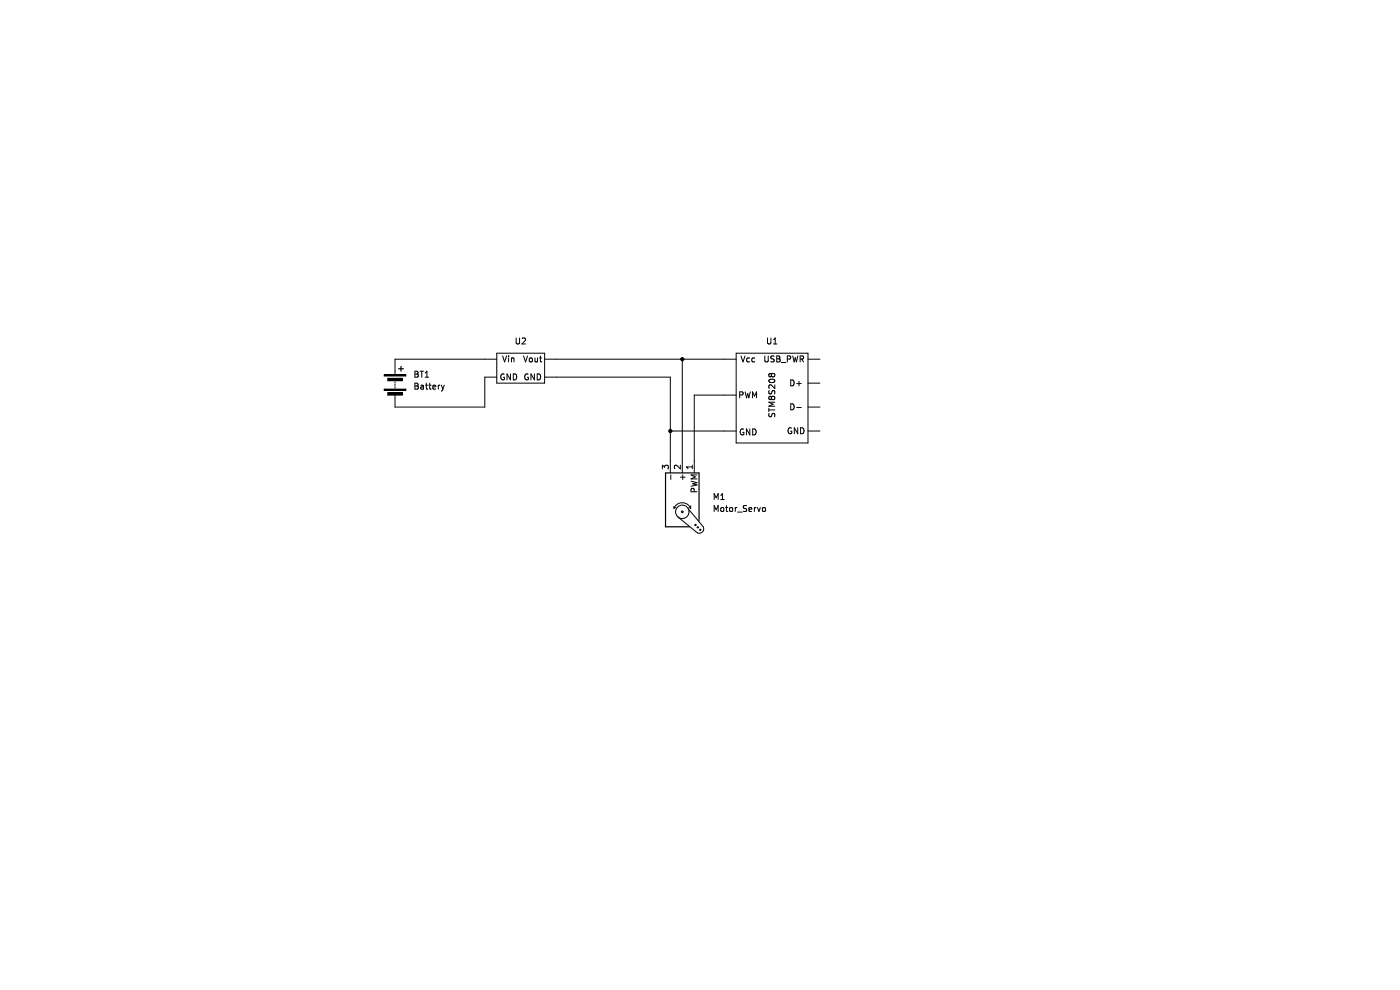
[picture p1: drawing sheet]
<svg xmlns="http://www.w3.org/2000/svg" width="297mm" height="210mm" viewBox="0 0 297 210" stroke-linecap="round" stroke-linejoin="round" font-family="sans-serif">
<g fill="none" stroke="#000" stroke-width=".21">
<path d="M81.5 79.5h4.6v.2h-4.6zM88 78.7h.4l.3 .3-.3 .3 .3 .2v.3l-.2 .2h-.5zM88 79.3h.4M89.1 78.7h.7M89.5 78.7v1.3M90.2 79.1l.4-.4v1.3M105.4 76.2h-21.6v3.3M105.4 74.9h10.1v6.4h-10.1zM106.6 75.5l.4 1.3 .5-1.3M107 79.4a.58 .58 0 0 0-.8 .6 .58 .58 0 0 0 .8 .5v-.5h-.2M107.9 75.5v.1M107.9 75.9v.9"/>
<path d="M108.3 79.3v1.3l-.7-1.3v1.3M108.5 75.9v.9M108.5 76h.5v.8M108.9 79.3a.64 .64 0 0 1 .7 .6 .64 .64 0 0 1-.7 .7zM109.5 71.7v1l.2 .3 .4-.1 .1-.2v-1M110.8 71.8l.4-.1 .3 .4-.8 .9h.8M111.1 75.5l.4 1.3 .4-1.3M112 79.4a.58 .58 0 0 0-.7 .6 .58 .58 0 0 0 .8 .5v-.5h-.2M112.3 76l.2-.1 .4 .1-.1 .7h-.5zM113.4 79.3v1.3l-.8-1.3v1.3M113.5 75.9v.8h.5M114 79.3a.64 .64 0 0 1 .7 .6 .64 .64 0 0 1-.7 .7z"/>
<path d="M114 75.9v.9M114.5 75.9h.4M114.6 75.5v1.1l.3 .2M115.5 76.2h40.7M144.7 76.2v24.1M156.2 74.9h15.2v19.1h-15.2zM157.2 75.5l.4 1.3 .4-1.3M159 76l-.3-.1-.3 .3 .1 .5h.5M160.1 76l-.4-.1-.2 .3 .1 .5h.5M162.2 75.5v1l.3 .3 .4-.1 .1-.2v-1M162.8 71.7v1l.3 .3 .3-.1 .1-.2v-1M163.6 79.5l.3-.3h.2l.3 .3-.1 .3-.2 .1h-.3l-.2-.2"/>
<path d="M163.6 79.5l-.2-.3-.3 .3 .1 .3 .1 .1 .3-.2M163.6 79.5v.2M164.1 73h.7M164.1 72.1l.4-.4v1.3M164.2 75.6h-.6v.4l.5 .2 .1 .3-.2 .3-.5-.1M164.8 75.5h.4l.3 .2-.3 .4 .3 .1v.3l-.2 .3h-.5zM164.8 76.1h.4M165.8 76.9h.9M167 76.2l.6-.1 .1-.5-.7-.1v1.3M168.2 75.5l.3 1.3 .2-.9 .3 .9 .3-1.3M169.7 76.2l.6-.1 .1-.5-.7-.1v1.3M170 76.2l.5 .6"/>
<path d="M171.4 76.2h2.5M81.5 82.5h4.6v.3h-4.6zM82.3 83.3h3v.5h-3zM82.3 80.3h3v.5h-3zM83.8 81v.3M83.8 81.5v.3M83.8 82v.3M88 81.3h.4l.3 .2-.3 .4 .3 .1v.3l-.2 .2h-.5zM88 81.9h.4M89.3 81.8h.5v.7M89.8 82l-.6 .2 .2 .3h.4M90.2 80h.7"/>
<path d="M90.3 81.7h.4M90.4 81.3v1.1l.3 .1M91 81.7h.5M91.2 81.3v1.1l.3 .1M91.8 82.1l.6-.1v-.2l-.4-.1-.2 .2 .1 .6h.5M93 81.7v.8M93.3 81.7l-.3 .2M93.6 81.7l.3 .8M93.9 82.5l-.3 .5M94.3 81.7l-.4 .8M105.4 80h-2.6v6.3h-19v-2.5M115.5 80h26.7v20.3"/>
<path d="M140.5 99.5v-.8l.5 .4 .1-.4h.6l.1 .2-.1 .6M142.2 91.4h14M144.3 98.7v.8l-.9-.8-.3 .2 .1 .5M146.9 98.7v.7M146.9 99h-1.3l.4 .4M156.2 83.8h-8.9v16.5M156.9 83.8l.6-.1 .1-.5-.7-.1v1.3M157.7 91a.58 .58 0 0 0-.7 .6 .58 .58 0 0 0 .8 .5v-.4h-.2M158.1 83.1l.3 1.3 .2-.9 .3 .9 .3-1.3M159.1 91v1.3l-.8-1.3v1.3M159.6 84.4v-1.3l.5 .9 .4-.9v1.3M159.7 91a.64 .64 0 0 1 .7 .6 .64 .64 0 0 1-.7 .7z"/>
<path d="M163.1 86.6v.7M163.1 87h1.3M163.2 82.8v.7h.4l.2-.5 .3-.2 .3 .3-.1 .5M163.2 87.7v.6h.4l.2-.5 .3-.1 .3 .2-.1 .5M163.2 80.5a.61 .61 0 0 1 .7-.1 .61 .61 0 0 1 .4 .6 .75 .75 0 0 1-1.2-.3zM163.6 84.3l.3-.2h.3l.2 .2-.1 .4-.2 .1-.3-.1-.2-.2M163.6 84.3l-.2-.2-.3 .2 .1 .4 .1 .1 .3-.3M163.6 84.3v.2M164.4 81.6v.8l-.9-.8-.4 .3 .1 .5M164.4 85.3h-1.3l.9 .4-.9 .5h1.3M167.8 80.6a.64 .64 0 0 1 .7 .6 .64 .64 0 0 1-.7 .7zM167.8 85.7a.64 .64 0 0 1 .7 .6 .64 .64 0 0 1-.7 .6z"/>
<path d="M167.9 90.8a.58 .58 0 0 0-.7 .6 .58 .58 0 0 0 .8 .5v-.4h-.3M169 81.4h1M169 86.4h1M169.2 90.7v1.3l-.7-1.3v1.3M169.5 80.9v1M169.8 90.7a.64 .64 0 0 1 .8 .7 .64 .64 0 0 1-.8 .6zM171.4 86.3h2.5M171.4 91.4h2.5M171.4 81.3h2.5M142.3 100.7v1M143 107.8a1.93 1.93 0 0 1 1.7-1.2 1.93 1.93 0 0 1 1.8 1.2M143 107.4v.4"/>
<path d="M143.3 107.7l-.3 .1M144.4 101.2h.9M144.8 100.7v1M146 107.9l3.2 3.8a.94 .94 0 0 1-.2 1.1 .94 .94 0 0 1-1.1 .2l-4.2-3.4M146.1 107.7l.4 .1M146.5 107.3v.5M146.6 102.1l1.3 .3-.9 .2 .9 .3-1.3 .3M147.3 104.3l-.1-.6-.5-.1-.1 .7h1.3M147.9 100.7h-1.3l.9 .5-.9 .4h1.3M151.5 106v-1.3l.4 .9 .5-.9v1.3M151.5 108.5v-1.3l.4 .9 .5-.9v1.3M152.9 106h.7"/>
<path d="M152.9 105.1l.4-.4v1.3M153 107.8l.1-.1 .4 .1-.1 .6h-.4zM153.9 107.7h.5M154.1 107.2v1.1l.3 .2M154.8 107.8l.2-.1 .4 .1-.1 .6h-.5zM156 107.7v.8M156.3 107.7l-.3 .2M156.5 108.6h.9M158.4 107.3l-.7 .1v.3l.6 .3 .1 .3-.2 .2-.5-.1M158.9 108.1l.6-.1-.1-.3h-.3l-.2 .1v.6h.5M160 107.7v.8M160.4 107.7l-.4 .2"/>
<path d="M160.7 107.7l.3 .8 .3-.8M161.8 107.8l.2-.1 .3 .1v.6h-.5z"/>
<circle cx="144.7" cy="108.6" r="1.42"/>
<circle cx="144.7" cy="108.6" r=".18"/>
<circle cx="147.5" cy="111.4" r=".13"/>
<circle cx="148" cy="111.9" r=".13"/>
<circle cx="148.6" cy="112.4" r=".13"/>
</g>
<path d="M81.5 79.6h4.6M84.6 78.2h1M85.1 77.7v1M81.5 82.7h4.6M148.3 110.5v-10.2h-7.1v11.4h5.1" fill="none" stroke="#000" stroke-width=".25"/>
<g fill="#000">
<path d="M82.3 83.3h3v.5h-3z" fill-rule="evenodd"/>
<path d="M82.3 80.3h3v.5h-3z" fill-rule="evenodd"/>
<circle cx="144.7" cy="76.2" r=".46"/>
<circle cx="142.2" cy="91.4" r=".46"/>
</g>
</svg>
